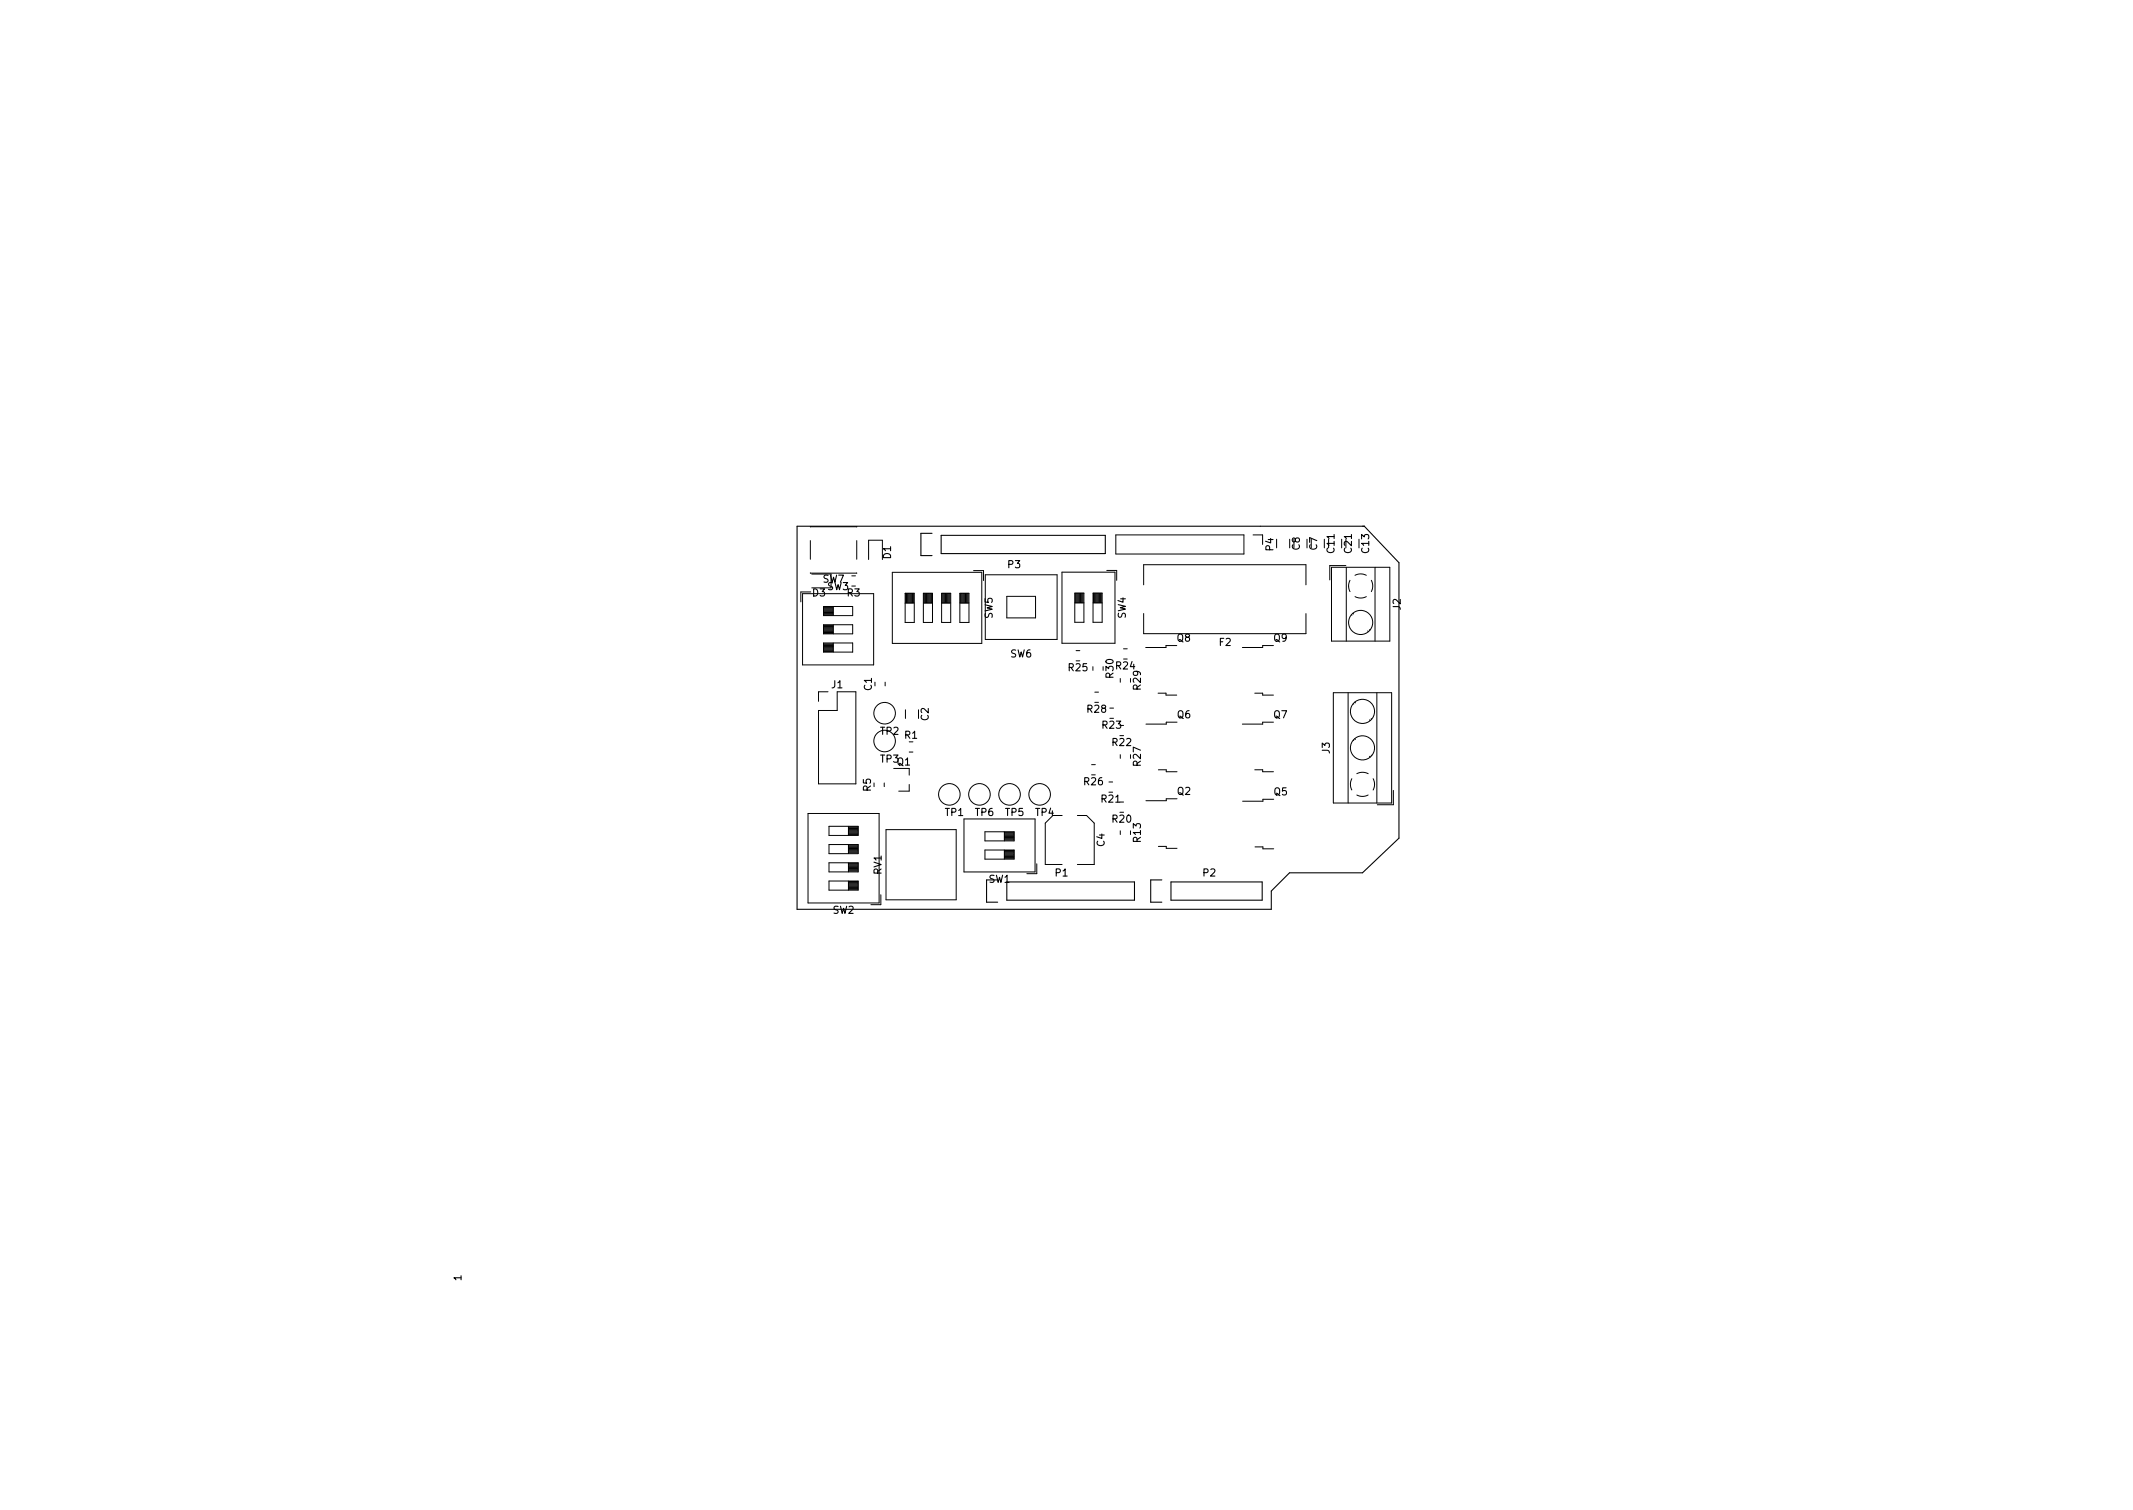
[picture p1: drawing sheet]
<svg xmlns="http://www.w3.org/2000/svg" width="297mm" height="210mm" viewBox="0 0 297 210" stroke-linecap="round" stroke-linejoin="round" font-family="sans-serif">
<defs><g id="words">
<g font-size="1.4">
<text x="124.1" y="77.8" transform="rotate(-90 124.1 77.8)">D1</text>
<text x="177.3" y="76.7" transform="rotate(-90 177.3 76.7)">P4</text>
<text x="181" y="76.6" transform="rotate(-90 181 76.6)">C8</text>
<text x="183.4" y="76.6" transform="rotate(-90 183.4 76.6)">C7</text>
<text x="185.8" y="77" transform="rotate(-90 185.8 77)">C11</text>
<text x="188.2" y="77" transform="rotate(-90 188.2 77)">C21</text>
<text x="190.7" y="77" transform="rotate(-90 190.7 77)">C13</text>
<text x="113.2" y="83">D3</text>
<text x="114.6" y="81.1">SW7</text>
<text x="115.2" y="82.2">SW3</text>
<text x="118" y="83">R3</text>
<text x="140.4" y="79.1">P3</text>
<text x="138.2" y="86.1" transform="rotate(-90 138.2 86.1)">SW5</text>
<text x="156.8" y="86.1" transform="rotate(-90 156.8 86.1)">SW4</text>
<text x="163.9" y="89.3">Q8</text>
<text x="169.8" y="89.9">F2</text>
<text x="177.4" y="89.3">Q9</text>
<text x="195" y="84.9" transform="rotate(-90 195 84.9)">J2</text>
<text x="115.8" y="95.8">J1</text>
<text x="140.7" y="91.5">SW6</text>
<text x="148.8" y="93.5">R25</text>
<text x="155.1" y="94.4" transform="rotate(-90 155.1 94.4)">R30</text>
<text x="155.4" y="93.2">R24</text>
<text x="121.4" y="96.1" transform="rotate(-90 121.4 96.1)">C1</text>
<text x="129.3" y="100.3" transform="rotate(-90 129.3 100.3)">C2</text>
<text x="151.4" y="99.2">R28</text>
<text x="153.5" y="101.5">R23</text>
<text x="158.9" y="96" transform="rotate(-90 158.9 96)">R29</text>
<text x="164" y="100">Q6</text>
<text x="177.4" y="100">Q7</text>
<text x="122.6" y="106.2">TP3</text>
<text x="122.6" y="102.3">TP2</text>
<text x="124.9" y="106.6">Q1</text>
<text x="126" y="102.9">R1</text>
<text x="154.9" y="103.9">R22</text>
<text x="158.9" y="106.6" transform="rotate(-90 158.9 106.6)">R27</text>
<text x="185.2" y="104.9" transform="rotate(-90 185.2 104.9)">J3</text>
<text x="121.3" y="110.2" transform="rotate(-90 121.3 110.2)">R5</text>
<text x="131.6" y="113.6">TP1</text>
<text x="135.8" y="113.6">TP6</text>
<text x="140" y="113.6">TP5</text>
<text x="144.2" y="113.6">TP4</text>
<text x="151" y="109.3">R26</text>
<text x="153.4" y="111.7">R21</text>
<text x="164" y="110.7">Q2</text>
<text x="177.4" y="110.7">Q5</text>
<text x="153.8" y="117.9" transform="rotate(-90 153.8 117.9)">C4</text>
<text x="154.9" y="114.5">R20</text>
<text x="158.9" y="117.2" transform="rotate(-90 158.9 117.2)">R13</text>
<text x="122.8" y="121.8" transform="rotate(-90 122.8 121.8)">RV1</text>
<text x="137.7" y="122.9">SW1</text>
<text x="147" y="122">P1</text>
<text x="167.6" y="122">P2</text>
<text x="116" y="127.2">SW2</text>
<text x="64.3" y="178.3" transform="rotate(-90 64.3 178.3)">1</text>
</g>
</g></defs>
<path d="M111 73.3h79l4.8 5.1v38.3l-5.1 4.8h-10.1l-2.6 2.6v2.5h-66zM129.8 74.3h-1.6v3.1h1.6M131.1 74.5h22.8v2.6h-22.8zM137.4 122.5v3.1h1.5M140.2 122.8h17.8v2.5h-17.8zM161.8 122.5h-1.6v3.1h1.6M163.1 122.8h12.7v2.5h-12.7z" fill="none" stroke="#000" stroke-width=".15"/>
<g fill="none" stroke="#000" stroke-width=".14">
<path d="M112.8 73.4h6.5M112.8 79.8h6.5M112.8 75.3v2.6M113 79.9h2.7v2h-2.7M119.3 75.3v2.6M121 77.9v-2.7h1.9v2.7M124.3 79.7h12.4v9.9h-12.4zM135.6 79.4h1.4v1.4M147.9 79.7h7.4v9.9h-7.4zM154.1 79.4h1.4v1.4M155.4 74.5h17.8v2.6h-17.8zM174.5 74.5h1.3v1.3"/>
<path d="M185.4 79h8.1v10.3h-8.1zM187.4 78.8h-2.2v2M187.5 79v10.3M191.5 79v10.3M111.8 82.7h9.9v9.9h-9.9zM112.9 82.4h-1.4v1.4M114 98.9h2.6v-2.6h2.6v12.8h-5.2zM114.7 89.9h1.3M114.7 90.7h1.3M114.7 90.6h1.3M114.7 90.5h1.3M114.7 90.4h1.3"/>
<path d="M114.7 90.2h1.3M114.7 90.1h1.3M114.7 90h1.3M114.7 89.8h1.3M114.7 89.6h1.3M114.7 89.5h4v1.3h-4zM114.7 84.4h4v1.3h-4zM114.7 87h4v1.3h-4zM114.7 88.2h1.3M114.7 88.1h1.3M114.7 87.9h1.3M114.7 87.8h1.3"/>
<path d="M114.7 87.7h1.3M114.7 87.6h1.3M114.7 87.5h1.3M114.7 87.3h1.3M114.7 87.2h1.3M114.7 87.1h1.3M114.7 85.6h1.3M114.7 85.5h1.3M114.7 85.4h1.3M114.7 85.3h1.3M114.7 85.2h1.3M114.7 85h1.3"/>
<path d="M114.7 84.9h1.3M114.7 84.8h1.3M114.7 84.7h1.3M114.7 84.6h1.3M115.3 96.3h-1.3v1.4M116 84.4v1.3M116 87v1.3M116 89.5v1.3M118.6 80.2h.5M123.3 95v.5M126 82.6h1.3v4.1h-1.3zM126 84h1.3"/>
<path d="M126.1 98.8v1.2M126.1 82.6v1.4M126.2 82.6v1.4M126.4 82.6v1.4M126.5 82.6v1.4M126.6 82.6v1.4M126.7 82.6v1.4M126.8 82.6v1.4M127 82.6v1.4M127.1 82.6v1.4M127.2 82.6v1.4M128.6 82.6h1.3v4.1h-1.3z"/>
<path d="M128.6 84h1.3M128.7 82.6v1.4M128.8 82.6v1.4M128.9 82.6v1.4M129 82.6v1.4M129.1 82.6v1.4M129.3 82.6v1.4M129.4 82.6v1.4M129.5 82.6v1.4M129.6 82.6v1.4M129.7 82.6v1.4M131.1 82.6h1.3v4.1h-1.3z"/>
<path d="M131.1 84h1.3M131.2 82.6v1.4M131.3 82.6v1.4M131.4 82.6v1.4M131.6 82.6v1.4M131.7 82.6v1.4M131.8 82.6v1.4M131.9 82.6v1.4M132 82.6v1.4M132.2 82.6v1.4M132.3 82.6v1.4M133.7 82.6h1.2v4.1h-1.2z"/>
<path d="M133.7 84h1.2M133.7 82.6v1.4M133.9 82.6v1.4M134 82.6v1.4M134.1 82.6v1.4M134.2 82.6v1.4M134.3 82.6v1.4M134.5 82.6v1.4M134.6 82.6v1.4M134.7 82.6v1.4M134.8 82.6v1.4M137.2 80h10v9h-10z"/>
<path d="M140.2 83h4v3h-4zM149.7 83.9h1.2M149.7 82.6h1.2v4h-1.2zM149.7 82.6v1.3M149.9 90.6h.5M149.9 82.6v1.3M150 82.6v1.3M150.1 82.6v1.3M150.2 82.6v1.3M150.3 82.6v1.3M150.5 82.6v1.3M150.6 82.6v1.3"/>
<path d="M150.7 82.6v1.3M150.8 82.6v1.3M152.2 92.8v.5M152.2 83.9h1.3M152.2 82.6h1.3v4h-1.3zM152.3 82.6v1.3M152.4 82.6v1.3M152.5 96.4h.5M152.5 82.6v1.3M152.6 82.6v1.3M152.8 82.6v1.3M152.9 82.6v1.3"/>
<path d="M153 82.6v1.3M153.1 82.6v1.3M153.2 82.6v1.3M153.4 82.6v1.3M154.6 98.6h.5M156 94.5v.5M156.5 90.3h.5M159.3 81.4v-2.8h22.6v2.8M159.3 85.4v2.8h22.6v-2.8M161.3 96.5h1.1v.3h1.5M163.9 89.9h-1.5v.3h-2.9M174.7 96.5h1.1v.3h1.5"/>
<path d="M177.3 89.9h-1.5v.3h-2.8M185.7 96.5h8.1v15.3h-8.1zM187.7 96.5v15.3M188 80.8l-.2 .8 .2 .8M188.2 85.6l.1 .1M188.4 85.4l.1 .1M188.5 98h.1M188.7 97.8l.1 .1M190.3 80.1l-.9-.2-.7 .2M190.3 83.1l-.8 .2-.8-.2M190.5 87.9h.1M190.7 87.7h.1"/>
<path d="M191 80.8l.2 .7-.2 .9M191.7 96.5v15.3M112.5 113.3h9.9v12.4h-9.9zM115.4 115.1h4.1v1.2h-4.1zM115.4 117.6h4.1v1.3h-4.1zM118.2 118.4h1.3M118.2 115.1v1.2M118.2 117.6v1.3M118.2 115.1h1.3M118.2 115.2h1.3M118.2 115.4h1.3M118.2 115.5h1.3"/>
<path d="M118.2 115.6h1.3M118.2 115.7h1.3M118.2 115.8h1.3M118.2 116h1.3M118.2 116.1h1.3M118.2 116.2h1.3M118.2 117.7h1.3M118.2 117.8h1.3M118.2 117.9h1.3M118.2 118h1.3M118.2 118.1h1.3M118.2 118.3h1.3"/>
<path d="M118.2 118.5h1.3M118.2 118.6h1.3M118.2 118.7h1.3M123.1 109v.5M123.4 115.5h9.8v9.8h-9.8zM124.5 107h2.1v.9M126.6 104.7h.5M126.6 109.2v1h-1.4M134.2 114h9.9v7.4h-9.9zM137.2 115.8h4v1.3h-4zM137.2 118.4h4v1.2h-4zM139.9 115.8v1.3"/>
<path d="M139.9 118.4v1.2M139.9 115.9h1.3M139.9 116h1.3M139.9 116.1h1.3M139.9 116.2h1.3M139.9 116.4h1.3M139.9 116.5h1.3M139.9 116.6h1.3M139.9 116.7h1.3M139.9 116.8h1.3M139.9 117h1.3M139.9 118.4h1.3"/>
<path d="M139.9 118.5h1.3M139.9 118.7h1.3M139.9 118.8h1.3M139.9 118.9h1.3M139.9 119h1.3M139.9 119.1h1.3M139.9 119.3h1.3M139.9 119.4h1.3M139.9 119.5h1.3M147.9 113.6h-1.3l-1 1v5.8h2.3M150 113.6h1.3l1.1 1v5.8h-2.4M152 106.5h.5"/>
<path d="M154.4 108.9h.5M156 111.7h.5M156 105.1v.5M156 115.7v.5M161.3 107.2h1.1v.3h1.5M161.3 117.9h1.1v.2h1.5M163.9 100.6h-1.5v.2h-2.8M163.9 111.2h-1.5v.3h-2.8M174.7 107.2h1.1v.3h1.5M174.8 117.9h1.1v.3h1.5M177.3 100.6h-1.5v.2h-2.8M177.4 111.3h-1.5v.3h-2.9"/>
<path d="M188.3 108.4l-.2 .9 .2 .7M188.5 103.1h.1M188.7 102.9l.1 .1M190.5 107.7l-.8-.2-.8 .2M190.5 110.7l-.7 .2-.9-.2M190.7 100.2l.1 .1M190.7 105.3l.1 .1M191 100.1h.1M191 105.1v.1M191.2 108.4l.2 .8M191.4 109.2l-.2 .8M194 110.1v2h-2.2"/>
<path d="M115.4 120.1h4.1v1.3h-4.1zM115.4 122.7h4.1v1.2h-4.1zM118.2 120.1v1.3M118.2 122.7v1.2M118.2 120.2h1.3M118.2 120.3h1.3M118.2 120.4h1.3M118.2 120.6h1.3M118.2 120.7h1.3M118.2 120.8h1.3M118.2 120.9h1.3M118.2 121h1.3"/>
<path d="M118.2 121.2h1.3M118.2 121.3h1.3M118.2 122.7h1.3M118.2 122.9h1.3M118.2 123h1.3M118.2 123.1h1.3M118.2 123.2h1.3M118.2 123.3h1.3M118.2 123.5h1.3M118.2 123.6h1.3M118.2 123.7h1.3M118.2 123.8h1.3"/>
<path d="M122.7 124.6v1.4h-1.4M144.4 120.3v1.4h-1.4"/>
<circle cx="123.2" cy="99.3" r="1.5"/>
<circle cx="189.5" cy="86.7" r="1.68"/>
<circle cx="189.7" cy="99.1" r="1.68"/>
<circle cx="123.2" cy="103.2" r="1.5"/>
<circle cx="132.2" cy="110.6" r="1.5"/>
<circle cx="136.4" cy="110.6" r="1.5"/>
<circle cx="140.6" cy="110.6" r="1.5"/>
<circle cx="144.8" cy="110.6" r="1.5"/>
<circle cx="189.7" cy="104.1" r="1.68"/>
</g>
<use href="#words"/>
</svg>
